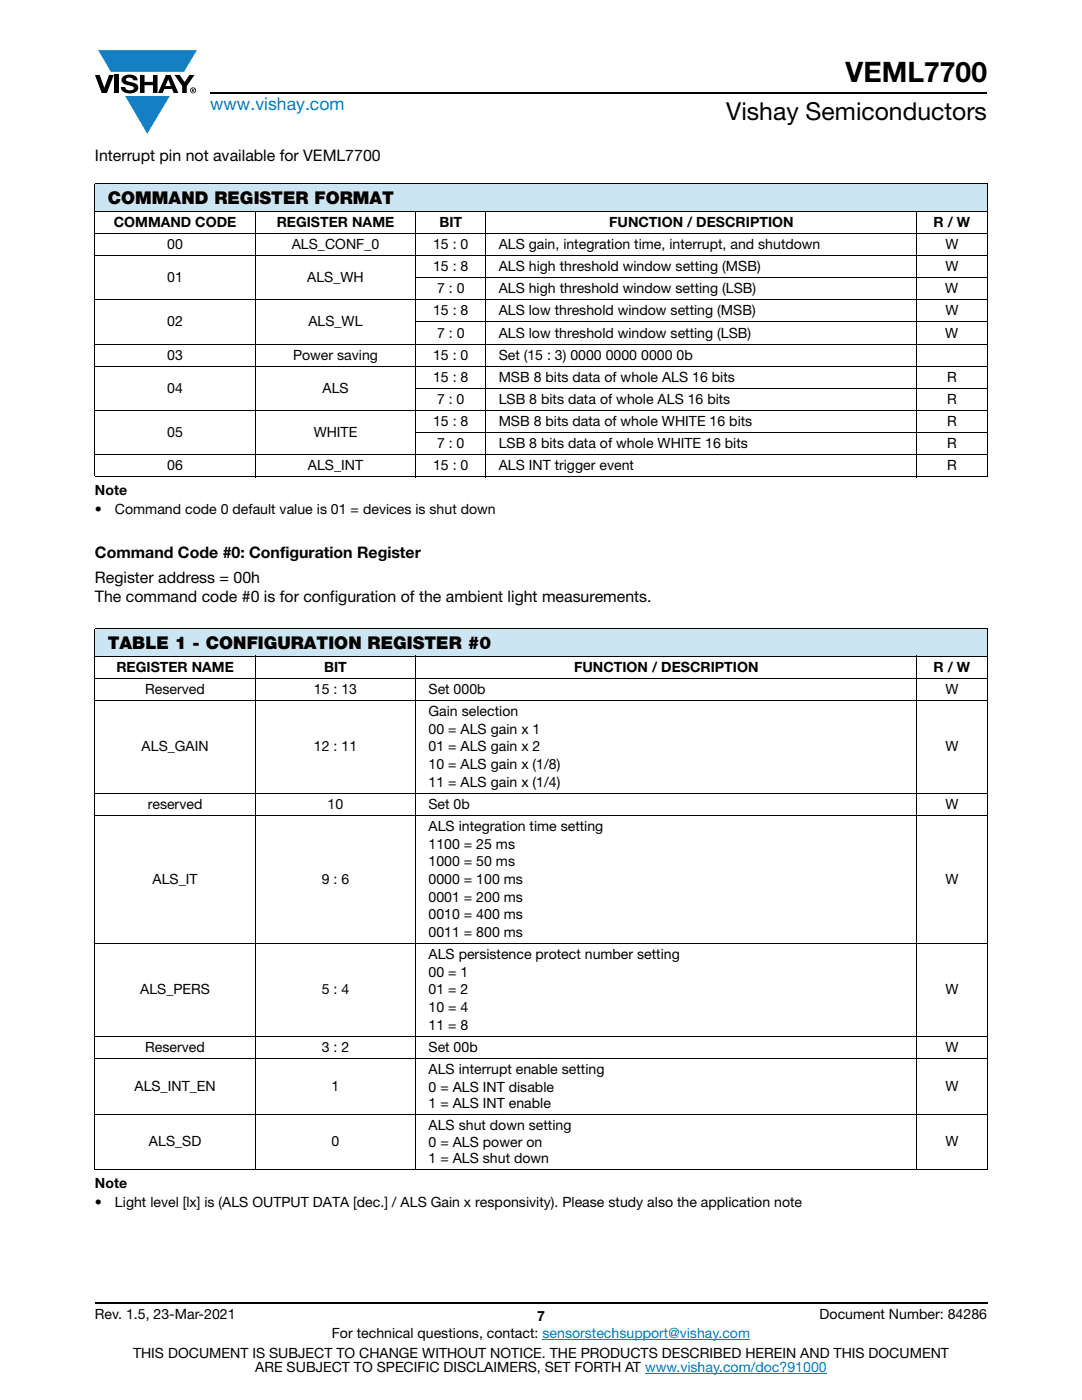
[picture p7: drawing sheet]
<svg xmlns="http://www.w3.org/2000/svg" width="216mm" height="279mm" viewBox="0 0 216 279" stroke-linecap="round" stroke-linejoin="round" font-family="sans-serif">
<defs><g id="words">
<text font-size="5.6" x="168.7" y="16.4">VEML7700</text>
<text font-size="4.9" x="144.9" y="24">Vishay Semiconductors</text>
<text font-size="3.5" fill="#007ec4" x="42" y="21.9">www.vishay.com</text>
<g font-size="3.5">
<text x="21.5" y="40.8">COMMAND REGISTER FORMAT</text>
<text x="21.5" y="129.6">TABLE 1 - CONFIGURATION REGISTER #0</text>
</g>
<g font-size="3.2">
<text x="18.9" y="32.1">Interrupt pin not available for VEML7700</text>
<text x="18.9" y="111.3">Command Code #0: Configuration Register</text>
<text x="18.9" y="116.3">Register address = 00h</text>
<text x="18.9" y="120.2">The command code #0 is for configuration of the ambient light measurements.</text>
</g>
<g font-size="2.8">
<text x="22.7" y="45.3">COMMAND CODE</text>
<text x="55.2" y="45.3">REGISTER NAME</text>
<text x="87.7" y="45.3">BIT</text>
<text x="121.5" y="45.3">FUNCTION / DESCRIPTION</text>
<text x="186.3" y="45.3">R / W</text>
<text x="33.4" y="49.7">00</text>
<text x="58.2" y="49.7">ALS_CONF_0</text>
<text x="86.4" y="49.7">15 : 0</text>
<text x="99.5" y="49.7">ALS gain, integration time, interrupt, and shutdown</text>
<text x="188.6" y="49.7">W</text>
<text x="33.4" y="56.3">01</text>
<text x="61.3" y="56.3">ALS_WH</text>
<text x="86.4" y="54.1">15 : 8</text>
<text x="87.2" y="58.5">7 : 0</text>
<text x="99.5" y="58.5">ALS high threshold window setting (LSB)</text>
<text x="99.5" y="54.1">ALS high threshold window setting (MSB)</text>
<text x="188.6" y="58.5">W</text>
<text x="188.6" y="54.1">W</text>
<text x="33.4" y="65.2">02</text>
<text x="61.5" y="65.2">ALS_WL</text>
<text x="86.4" y="62.9">15 : 8</text>
<text x="99.5" y="62.9">ALS low threshold window setting (MSB)</text>
<text x="188.6" y="62.9">W</text>
<text x="33.4" y="71.8">03</text>
<text x="58.5" y="71.8">Power saving</text>
<text x="86.4" y="71.8">15 : 0</text>
<text x="87.2" y="67.4">7 : 0</text>
<text x="99.5" y="67.4">ALS low threshold window setting (LSB)</text>
<text x="99.5" y="71.8">Set (15 : 3) 0000 0000 0000 0b</text>
<text x="188.6" y="67.4">W</text>
<text x="86.4" y="76.2">15 : 8</text>
<text x="99.5" y="76.2">MSB 8 bits data of whole ALS 16 bits</text>
<text x="189" y="76.2">R</text>
<text x="33.4" y="78.4">04</text>
<text x="64.3" y="78.4">ALS</text>
<text x="87.2" y="80.6">7 : 0</text>
<text x="99.5" y="80.6">LSB 8 bits data of whole ALS 16 bits</text>
<text x="189" y="80.6">R</text>
<text x="33.4" y="87.2">05</text>
<text x="62.6" y="87.2">WHITE</text>
<text x="86.4" y="85">15 : 8</text>
<text x="87.2" y="89.4">7 : 0</text>
<text x="99.5" y="89.4">LSB 8 bits data of whole WHITE 16 bits</text>
<text x="99.5" y="85">MSB 8 bits data of whole WHITE 16 bits</text>
<text x="189" y="85">R</text>
<text x="189" y="89.4">R</text>
<text x="33.4" y="93.8">06</text>
<text x="61.4" y="93.8">ALS_INT</text>
<text x="86.4" y="93.8">15 : 0</text>
<text x="99.5" y="93.8">ALS INT trigger event</text>
<text x="189" y="93.8">R</text>
<text x="18.9" y="98.8">Note</text>
<text x="18.9" y="102.6">•</text>
<text x="22.9" y="102.6">Command code 0 default value is 01 = devices is shut down</text>
<text x="23.2" y="134.1">REGISTER NAME</text>
<text x="64.7" y="134.1">BIT</text>
<text x="114.5" y="134.1">FUNCTION / DESCRIPTION</text>
<text x="186.3" y="134.1">R / W</text>
<text x="29" y="138.5">Reserved</text>
<text x="62.6" y="138.5">15 : 13</text>
<text x="85.5" y="138.5">Set 000b</text>
<text x="85.5" y="142.9">Gain selection</text>
<text x="188.6" y="138.5">W</text>
<text x="28.3" y="149.9">ALS_GAIN</text>
<text x="62.6" y="149.9">12 : 11</text>
<text x="85.5" y="146.4">00 = ALS gain x 1</text>
<text x="85.5" y="149.9">01 = ALS gain x 2</text>
<text x="188.6" y="149.9">W</text>
<text x="85.5" y="153.5">10 = ALS gain x (1/8)</text>
<text x="29.5" y="161.4">reserved</text>
<text x="65.4" y="161.4">10</text>
<text x="85.5" y="161.4">Set 0b</text>
<text x="85.5" y="157">11 = ALS gain x (1/4)</text>
<text x="188.6" y="161.4">W</text>
<text x="85.5" y="165.8">ALS integration time setting</text>
<text x="85.5" y="169.4">1100 = 25 ms</text>
<text x="85.5" y="172.9">1000 = 50 ms</text>
<text x="30.5" y="176.4">ALS_IT</text>
<text x="64.2" y="176.4">9 : 6</text>
<text x="85.5" y="176.4">0000 = 100 ms</text>
<text x="85.5" y="179.9">0001 = 200 ms</text>
<text x="188.6" y="176.4">W</text>
<text x="85.5" y="183.5">0010 = 400 ms</text>
<text x="85.5" y="187">0011 = 800 ms</text>
<text x="85.5" y="191.4">ALS persistence protect number setting</text>
<text x="85.5" y="194.9">00 = 1</text>
<text x="28" y="198.5">ALS_PERS</text>
<text x="64.2" y="198.5">5 : 4</text>
<text x="85.5" y="198.5">01 = 2</text>
<text x="85.5" y="202">10 = 4</text>
<text x="188.6" y="198.5">W</text>
<text x="29" y="209.9">Reserved</text>
<text x="64.2" y="209.9">3 : 2</text>
<text x="85.5" y="205.5">11 = 8</text>
<text x="85.5" y="209.9">Set 00b</text>
<text x="188.6" y="209.9">W</text>
<text x="85.5" y="214.3">ALS interrupt enable setting</text>
<text x="26.9" y="217.7">ALS_INT_EN</text>
<text x="66.2" y="217.7">1</text>
<text x="85.5" y="217.9">0 = ALS INT disable</text>
<text x="85.5" y="221">1 = ALS INT enable</text>
<text x="188.6" y="217.7">W</text>
<text x="85.5" y="225.4">ALS shut down setting</text>
<text x="29.7" y="228.8">ALS_SD</text>
<text x="66.2" y="228.8">0</text>
<text x="85.5" y="229">0 = ALS power on</text>
<text x="85.5" y="232.2">1 = ALS shut down</text>
<text x="188.6" y="228.8">W</text>
<text x="18.9" y="237.1">Note</text>
<text x="18.9" y="241">•</text>
<text x="22.9" y="241">Light level [lx] is (ALS OUTPUT DATA [dec.] / ALS Gain x responsivity). Please study also the application note</text>
<text x="18.9" y="263.3">Rev. 1.5, 23-Mar-2021</text>
<text x="107.2" y="263.6">7</text>
<text x="163.6" y="263.3">Document Number: 84286</text>
<text x="66.2" y="267.1">For technical questions, contact: sensorstechsupport@vishay.com</text>
<text x="26.5" y="271">THIS DOCUMENT IS SUBJECT TO CHANGE WITHOUT NOTICE. THE PRODUCTS DESCRIBED HEREIN AND THIS DOCUMENT</text>
<text x="50.9" y="273.8">ARE SUBJECT TO SPECIFIC DISCLAIMERS, SET FORTH AT www.vishay.com/doc?91000</text>
</g>
</g></defs>
<g fill="#147fc3">
<path d="M19.6 10h19.7l-2.6 4.3h-1.1h-13.5z"/>
<path d="M25 19.2h8.9l-4.5 7.5z"/>
</g>
<g fill="#000">
<path d="M18.9 15h1l.9 2.5 1-2.5h.9l-1.4 3.6h-1zM22.9 15h.9v3.6h-.9zM24.6 15.3a2.1 2.1 0 0 1 2.8 .3l.1 .4h-.9a.79 .79 0 0 0-.7-.5 .79 .79 0 0 0-.8 .4l.3 .3 1 .2a1.08 1.08 0 0 1 1.2 1 1.08 1.08 0 0 1-1.1 1.2 1.73 1.73 0 0 1-2.4-1.2h.9a.96 .96 0 0 0 .8 .6 .96 .96 0 0 0 .9-.4 1.31 1.31 0 0 0-1.2-.6 1.03 1.03 0 0 1-1.1-.6 1.03 1.03 0 0 1 .2-1.1zM27.9 15h.9v1.3h1.7v-1.3h.9v3.6h-.9v-1.6h-1.7v1.6h-.9zM34.8 15h1.1l.9 1.4 1-1.4h1l-1.5 2.2v1.4h-.9v-1.4z"/>
<path d="M33.6 15.9l.5 1.3h-1.1zM33.1 15l-1.6 3.6h1l.3-.8h1.5l.3 .8h1l-1.6-3.6z"/>
<path d="M38.4 17.8h.2v.2h-.2zM38.3 17.7v.7h.1v-.3l.4 .3-.2-.3 .2-.2-.1-.2z"/>
<path d="M38.1 18a.46 .46 0 0 1 .9 0 .46 .46 0 0 1-.9 0zM37.9 18a.6 .6 0 0 0 1.2 0 .6 .6 0 0 0-1.2 0z"/>
</g>
<path d="M42 18.6h155M18.9 260h178.1" fill="none" stroke="#000" stroke-width=".36"/>
<path d="M108.2 267.3h41.5M128.7 274h36.3" fill="none" stroke="#007ec4" stroke-width=".2"/>
<g fill="#cce5f3">
<path d="M18.9 36.7h178.1v5.5h-178.1z"/>
<path d="M18.9 125.5h178.1v5.5h-178.1z"/>
</g>
<g fill="none" stroke="#000" stroke-width=".2">
<path d="M18.9 36.7h178.1M18.9 36.8v58.2M197 36.8v58.2M18.9 42.2h178.1M18.9 46.6h178.1M18.9 51h178.1M18.9 59.8h178.1M50.9 42.1v53.1M82.9 55.4h114.1M83 42.1v53.1M96.9 42.1v53.1M182.9 42.1v53.1"/>
<path d="M18.9 68.7h178.1M18.9 73.1h178.1M82.9 64.2h114.1M82.9 77.5h114.1M18.9 81.9h178.1M18.9 90.7h178.1M18.9 95.1h178.1M82.9 86.3h114.1M18.9 125.5h178.1M18.9 131h178.1M18.9 135.4h178.1M18.9 139.8h178.1"/>
<path d="M18.9 125.5v107.9M50.9 130.9v102.6M83 130.9v102.6M182.9 130.9v102.6M197 125.5v107.9M18.9 158.3h178.1M18.9 162.7h178.1M18.9 188.3h178.1M18.9 206.8h178.1M18.9 211.2h178.1M18.9 222.3h178.1M18.9 233.4h178.1"/>
</g>
<use href="#words"/>
</svg>
